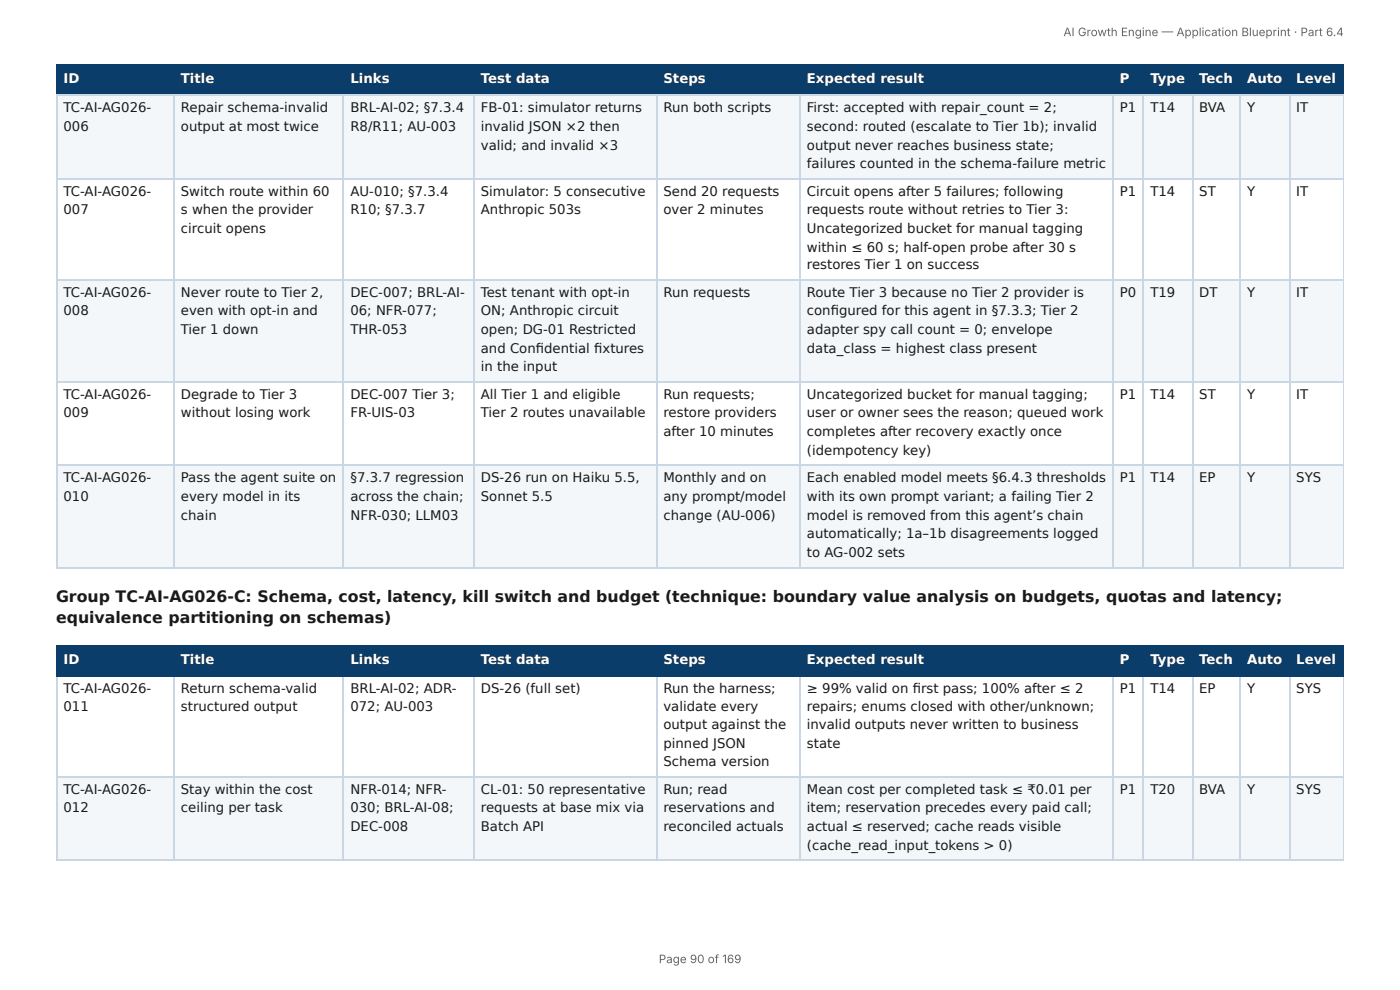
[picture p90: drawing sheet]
<svg xmlns="http://www.w3.org/2000/svg" width="297mm" height="210mm" viewBox="0 0 297 210" stroke-linecap="round" stroke-linejoin="round" font-family="sans-serif">
<defs><g id="words">
<g font-size="3.3" fill="#1a1a1a">
<text x="11.9" y="127.8">Group TC-AI-AG026-C: Schema, cost, latency, kill switch and budget (technique: boundary value analysis on budgets, quotas and latency;</text>
<text x="11.9" y="132.3">equivalence partitioning on schemas)</text>
</g>
<g font-size="2.8" fill="#fff">
<text x="13.5" y="17.7">ID</text>
<text x="38.4" y="17.7">Title</text>
<text x="74.4" y="17.7">Links</text>
<text x="102.1" y="17.7">Test data</text>
<text x="140.9" y="17.7">Steps</text>
<text x="171.4" y="17.7">Expected result</text>
<text x="237.9" y="17.7">P</text>
<text x="244.3" y="17.7">Type</text>
<text x="254.7" y="17.7">Tech</text>
<text x="264.9" y="17.7">Auto</text>
<text x="275.3" y="17.7">Level</text>
<text x="13.5" y="141">ID</text>
<text x="38.4" y="141">Title</text>
<text x="74.4" y="141">Links</text>
<text x="102.1" y="141">Test data</text>
<text x="140.9" y="141">Steps</text>
<text x="171.4" y="141">Expected result</text>
<text x="237.9" y="141">P</text>
<text x="244.3" y="141">Type</text>
<text x="254.7" y="141">Tech</text>
<text x="264.9" y="141">Auto</text>
<text x="275.3" y="141">Level</text>
</g>
<g font-size="2.8" fill="#1a1a1a">
<text x="13.5" y="23.8">TC-AI-AG026-</text>
<text x="38.4" y="23.8">Repair schema-invalid</text>
<text x="74.4" y="23.8">BRL-AI-02; §7.3.4</text>
<text x="102.1" y="23.8">FB-01: simulator returns</text>
<text x="140.9" y="23.8">Run both scripts</text>
<text x="171.4" y="23.8">First: accepted with repair_count = 2;</text>
<text x="237.9" y="23.8">P1</text>
<text x="244.3" y="23.8">T14</text>
<text x="254.7" y="23.8">BVA</text>
<text x="264.9" y="23.8">Y</text>
<text x="275.3" y="23.8">IT</text>
<text x="13.5" y="27.8">006</text>
<text x="38.4" y="27.8">output at most twice</text>
<text x="74.4" y="27.8">R8/R11; AU-003</text>
<text x="102.1" y="27.8">invalid JSON ×2 then</text>
<text x="171.4" y="27.8">second: routed (escalate to Tier 1b); invalid</text>
<text x="102.1" y="31.7">valid; and invalid ×3</text>
<text x="171.4" y="31.7">output never reaches business state;</text>
<text x="171.4" y="35.7">failures counted in the schema-failure metric</text>
<text x="13.5" y="41.5">TC-AI-AG026-</text>
<text x="38.4" y="41.5">Switch route within 60</text>
<text x="74.4" y="41.5">AU-010; §7.3.4</text>
<text x="102.1" y="41.5">Simulator: 5 consecutive</text>
<text x="140.9" y="41.5">Send 20 requests</text>
<text x="171.4" y="41.5">Circuit opens after 5 failures; following</text>
<text x="237.9" y="41.5">P1</text>
<text x="244.3" y="41.5">T14</text>
<text x="254.7" y="41.5">ST</text>
<text x="264.9" y="41.5">Y</text>
<text x="275.3" y="41.5">IT</text>
<text x="13.5" y="45.5">007</text>
<text x="38.4" y="45.5">s when the provider</text>
<text x="74.4" y="45.5">R10; §7.3.7</text>
<text x="102.1" y="45.5">Anthropic 503s</text>
<text x="140.9" y="45.5">over 2 minutes</text>
<text x="171.4" y="45.5">requests route without retries to Tier 3:</text>
<text x="38.4" y="49.5">circuit opens</text>
<text x="171.4" y="49.5">Uncategorized bucket for manual tagging</text>
<text x="171.4" y="53.4">within ≤ 60 s; half-open probe after 30 s</text>
<text x="171.4" y="57.1">restores Tier 1 on success</text>
<text x="13.5" y="63">TC-AI-AG026-</text>
<text x="38.4" y="63">Never route to Tier 2,</text>
<text x="74.4" y="63">DEC-007; BRL-AI-</text>
<text x="102.1" y="63">Test tenant with opt-in</text>
<text x="140.9" y="63">Run requests</text>
<text x="171.4" y="63">Route Tier 3 because no Tier 2 provider is</text>
<text x="237.9" y="63">P0</text>
<text x="244.3" y="63">T19</text>
<text x="254.7" y="63">DT</text>
<text x="264.9" y="63">Y</text>
<text x="275.3" y="63">IT</text>
<text x="13.5" y="66.9">008</text>
<text x="38.4" y="66.9">even with opt-in and</text>
<text x="38.4" y="70.9">Tier 1 down</text>
<text x="74.4" y="66.9">06; NFR-077;</text>
<text x="74.4" y="70.9">THR-053</text>
<text x="102.1" y="66.9">ON; Anthropic circuit</text>
<text x="102.1" y="70.9">open; DG-01 Restricted</text>
<text x="171.4" y="66.9">confi gured for this agent in §7.3.3; Tier 2</text>
<text x="171.4" y="70.9">adapter spy call count = 0; envelope</text>
<text x="102.1" y="74.9">and Confi dential fi xtures</text>
<text x="171.4" y="74.9">data_class = highest class present</text>
<text x="102.1" y="78.8">in the input</text>
<text x="13.5" y="84.7">TC-AI-AG026-</text>
<text x="13.5" y="88.6">009</text>
<text x="38.4" y="84.7">Degrade to Tier 3</text>
<text x="38.4" y="88.6">without losing work</text>
<text x="74.4" y="84.7">DEC-007 Tier 3;</text>
<text x="74.4" y="88.6">FR-UIS-03</text>
<text x="102.1" y="84.7">All Tier 1 and eligible</text>
<text x="102.1" y="88.6">Tier 2 routes unavailable</text>
<text x="140.9" y="84.7">Run requests;</text>
<text x="140.9" y="88.6">restore providers</text>
<text x="171.4" y="84.7">Uncategorized bucket for manual tagging;</text>
<text x="171.4" y="88.6">user or owner sees the reason; queued work</text>
<text x="237.9" y="84.7">P1</text>
<text x="244.3" y="84.7">T14</text>
<text x="254.7" y="84.7">ST</text>
<text x="264.9" y="84.7">Y</text>
<text x="275.3" y="84.7">IT</text>
<text x="140.9" y="92.6">after 10 minutes</text>
<text x="171.4" y="92.6">completes after recovery exactly once</text>
<text x="171.4" y="96.6">(idempotency key)</text>
<text x="13.5" y="102.4">TC-AI-AG026-</text>
<text x="13.5" y="106.4">010</text>
<text x="38.4" y="102.4">Pass the agent suite on</text>
<text x="38.4" y="106.4">every model in its</text>
<text x="74.4" y="102.4">§7.3.7 regression</text>
<text x="74.4" y="106.4">across the chain;</text>
<text x="102.1" y="102.4">DS-26 run on Haiku 5.5,</text>
<text x="102.1" y="106.4">Sonnet 5.5</text>
<text x="140.9" y="102.4">Monthly and on</text>
<text x="140.9" y="106.4">any prompt/model</text>
<text x="171.4" y="102.4">Each enabled model meets §6.4.3 thresholds</text>
<text x="171.4" y="106.4">with its own prompt variant; a failing Tier 2</text>
<text x="237.9" y="102.4">P1</text>
<text x="244.3" y="102.4">T14</text>
<text x="254.7" y="102.4">EP</text>
<text x="264.9" y="102.4">Y</text>
<text x="275.3" y="102.4">SYS</text>
<text x="38.4" y="110.3">chain</text>
<text x="74.4" y="110.3">NFR-030; LLM03</text>
<text x="140.9" y="110.3">change (AU-006)</text>
<text x="171.4" y="110.3">model is removed from this agent’s chain</text>
<text x="171.4" y="114.3">automatically; 1a–1b disagreements logged</text>
<text x="171.4" y="118.3">to AG-002 sets</text>
<text x="13.5" y="147.1">TC-AI-AG026-</text>
<text x="38.4" y="147.1">Return schema-valid</text>
<text x="74.4" y="147.1">BRL-AI-02; ADR-</text>
<text x="102.1" y="147.1">DS-26 (full set)</text>
<text x="140.9" y="147.1">Run the harness;</text>
<text x="171.4" y="147.1">≥ 99% valid on fi rst pass; 100% after ≤ 2</text>
<text x="237.9" y="147.1">P1</text>
<text x="244.3" y="147.1">T14</text>
<text x="254.7" y="147.1">EP</text>
<text x="264.9" y="147.1">Y</text>
<text x="275.3" y="147.1">SYS</text>
<text x="13.5" y="151.1">011</text>
<text x="38.4" y="151.1">structured output</text>
<text x="74.4" y="151.1">072; AU-003</text>
<text x="140.9" y="151.1">validate every</text>
<text x="140.9" y="154.8">output against the</text>
<text x="171.4" y="151.1">repairs; enums closed with other/unknown;</text>
<text x="171.4" y="154.8">invalid outputs never written to business</text>
<text x="140.9" y="158.7">pinned JSON</text>
<text x="171.4" y="158.7">state</text>
<text x="140.9" y="162.7">Schema version</text>
<text x="13.5" y="168.5">TC-AI-AG026-</text>
<text x="13.5" y="172.5">012</text>
<text x="38.4" y="168.5">Stay within the cost</text>
<text x="38.4" y="172.5">ceiling per task</text>
<text x="74.4" y="168.5">NFR-014; NFR-</text>
<text x="74.4" y="172.5">030; BRL-AI-08;</text>
<text x="102.1" y="168.5">CL-01: 50 representative</text>
<text x="102.1" y="172.5">requests at base mix via</text>
<text x="140.9" y="168.5">Run; read</text>
<text x="140.9" y="172.5">reservations and</text>
<text x="171.4" y="168.5">Mean cost per completed task ≤ ₹0.01 per</text>
<text x="171.4" y="172.5">item; reservation precedes every paid call;</text>
<text x="237.9" y="168.5">P1</text>
<text x="244.3" y="168.5">T20</text>
<text x="254.7" y="168.5">BVA</text>
<text x="264.9" y="168.5">Y</text>
<text x="275.3" y="168.5">SYS</text>
<text x="74.4" y="176.5">DEC-008</text>
<text x="102.1" y="176.5">Batch API</text>
<text x="140.9" y="176.5">reconciled actuals</text>
<text x="171.4" y="176.5">actual ≤ reserved; cache reads visible</text>
<text x="171.4" y="180.4">(cache_read_input_tokens &gt; 0)</text>
</g>
<g font-size="2.5" fill="#666">
<text x="225.9" y="7.7">AI Growth Engine — Application Blueprint · Part 6.4</text>
<text x="139.9" y="204.5">Page 90 of 169</text>
</g>
</g></defs>
<g fill="#0b3d6b">
<path d="M12.2 14h24.8v6.1h-24.8z"/>
<path d="M37 14h36v6.1h-36z"/>
<path d="M73 14h27.8v6.1h-27.8z"/>
<path d="M100.8 14h38.6v6.1h-38.6z"/>
<path d="M139.4 14h30.5v6.1h-30.5z"/>
<path d="M169.9 14h66.4v6.1h-66.4z"/>
<path d="M236.3 14h6.6v6.1h-6.6z"/>
<path d="M242.9 14h10.3v6.1h-10.3z"/>
<path d="M253.2 14h10.3v6.1h-10.3z"/>
<path d="M263.5 14h10.3v6.1h-10.3z"/>
<path d="M273.8 14h11.6v6.1h-11.6z"/>
</g>
<g fill="#f4f7fa">
<path d="M12.2 20.1h24.8v17.7h-24.8z"/>
<path d="M37 20.1h36v17.7h-36z"/>
<path d="M73 20.1h27.8v17.7h-27.8z"/>
<path d="M100.8 20.1h38.6v17.7h-38.6z"/>
<path d="M139.4 20.1h30.5v17.7h-30.5z"/>
<path d="M169.9 20.1h66.4v17.7h-66.4z"/>
<path d="M236.3 20.1h6.6v17.7h-6.6z"/>
<path d="M242.9 20.1h10.3v17.7h-10.3z"/>
<path d="M253.2 20.1h10.3v17.7h-10.3z"/>
<path d="M263.5 20.1h10.3v17.7h-10.3z"/>
<path d="M273.8 20.1h11.6v17.7h-11.6z"/>
<path d="M12.2 59.5h24.8v21.7h-24.8z"/>
<path d="M37 59.5h36v21.7h-36z"/>
<path d="M73 59.5h27.8v21.7h-27.8z"/>
<path d="M100.8 59.5h38.6v21.7h-38.6z"/>
<path d="M139.4 59.5h30.5v21.7h-30.5z"/>
<path d="M169.9 59.5h66.4v21.7h-66.4z"/>
<path d="M236.3 59.5h6.6v21.7h-6.6z"/>
<path d="M242.9 59.5h10.3v21.7h-10.3z"/>
<path d="M253.2 59.5h10.3v21.7h-10.3z"/>
<path d="M263.5 59.5h10.3v21.7h-10.3z"/>
<path d="M273.8 59.5h11.6v21.7h-11.6z"/>
<path d="M12.2 98.7h24.8v21.7h-24.8z"/>
<path d="M37 98.7h36v21.7h-36z"/>
<path d="M73 98.7h27.8v21.7h-27.8z"/>
<path d="M100.8 98.7h38.6v21.7h-38.6z"/>
<path d="M139.4 98.7h30.5v21.7h-30.5z"/>
<path d="M169.9 98.7h66.4v21.7h-66.4z"/>
<path d="M236.3 98.7h6.6v21.7h-6.6z"/>
<path d="M242.9 98.7h10.3v21.7h-10.3z"/>
<path d="M253.2 98.7h10.3v21.7h-10.3z"/>
<path d="M263.5 98.7h10.3v21.7h-10.3z"/>
<path d="M273.8 98.7h11.6v21.7h-11.6z"/>
</g>
<g fill="none" stroke="#0b3d6b" stroke-width=".26">
<path d="M11.9 13.9h273.5M12 13.8v6.6M36.9 13.8v6.6M72.9 13.8v6.6M100.7 13.8v6.6M139.6 13.8v6.6M170 13.8v6.6M236.4 13.8v6.6M242.8 13.8v6.6M253.3 13.8v6.6M263.4 13.8v6.6M274 13.8v6.6"/>
<path d="M11.9 20.2h273.5"/>
</g>
<path d="M285.3 13.8v6.6" fill="none" stroke="#0b3d6b" stroke-width=".21"/>
<g fill="none" stroke="#c9d6e3" stroke-width=".26">
<path d="M11.9 20.2h273.5M11.9 38h273.5M12 20.4v100.2M36.9 20.4v100.2M72.9 20.4v100.2M100.7 20.4v100.2M139.6 20.4v100.2M170 20.4v100.2M236.4 20.4v100.2M242.8 20.4v100.2M253.3 20.4v100.2M263.4 20.4v100.2"/>
<path d="M274 20.4v100.2M11.9 59.4h273.5M11.9 81.1h273.5M11.9 98.8h273.5M11.9 120.5h273.5"/>
</g>
<path d="M285.3 20.4v100.2" fill="none" stroke="#c9d6e3" stroke-width=".21"/>
<g fill="#0b3d6b">
<path d="M12.2 137.1h24.8v6.3h-24.8z"/>
<path d="M37 137.1h36v6.3h-36z"/>
<path d="M73 137.1h27.8v6.3h-27.8z"/>
<path d="M100.8 137.1h38.6v6.3h-38.6z"/>
<path d="M139.4 137.1h30.5v6.3h-30.5z"/>
<path d="M169.9 137.1h66.4v6.3h-66.4z"/>
<path d="M236.3 137.1h6.6v6.3h-6.6z"/>
<path d="M242.9 137.1h10.3v6.3h-10.3z"/>
<path d="M253.2 137.1h10.3v6.3h-10.3z"/>
<path d="M263.5 137.1h10.3v6.3h-10.3z"/>
<path d="M273.8 137.1h11.6v6.3h-11.6z"/>
</g>
<g fill="#f4f7fa">
<path d="M12.2 165.1h24.8v17.7h-24.8z"/>
<path d="M37 165.1h36v17.7h-36z"/>
<path d="M73 165.1h27.8v17.7h-27.8z"/>
<path d="M100.8 165.1h38.6v17.7h-38.6z"/>
<path d="M139.4 165.1h30.5v17.7h-30.5z"/>
<path d="M169.9 165.1h66.4v17.7h-66.4z"/>
<path d="M236.3 165.1h6.6v17.7h-6.6z"/>
<path d="M242.9 165.1h10.3v17.7h-10.3z"/>
<path d="M253.2 165.1h10.3v17.7h-10.3z"/>
<path d="M263.5 165.1h10.3v17.7h-10.3z"/>
<path d="M273.8 165.1h11.6v17.7h-11.6z"/>
</g>
<g fill="none" stroke="#0b3d6b" stroke-width=".26">
<path d="M11.9 137.2h273.5M12 137.1v6.6M36.9 137.1v6.6M72.9 137.1v6.6M100.7 137.1v6.6M139.6 137.1v6.6M170 137.1v6.6M236.4 137.1v6.6M242.8 137.1v6.6M253.3 137.1v6.6M263.4 137.1v6.6M274 137.1v6.6"/>
<path d="M11.9 143.5h273.5"/>
</g>
<path d="M285.3 137.1v6.6" fill="none" stroke="#0b3d6b" stroke-width=".21"/>
<g fill="none" stroke="#c9d6e3" stroke-width=".26">
<path d="M12 143.7v39.1M36.9 143.7v39.1M72.9 143.7v39.1M100.7 143.7v39.1M139.6 143.7v39.1M170 143.7v39.1M236.4 143.7v39.1M242.8 143.7v39.1M253.3 143.7v39.1M263.4 143.7v39.1M274 143.7v39.1M11.9 165h273.5"/>
<path d="M11.9 182.7h273.5"/>
</g>
<path d="M285.3 143.7v39.1" fill="none" stroke="#c9d6e3" stroke-width=".21"/>
<use href="#words"/>
</svg>
